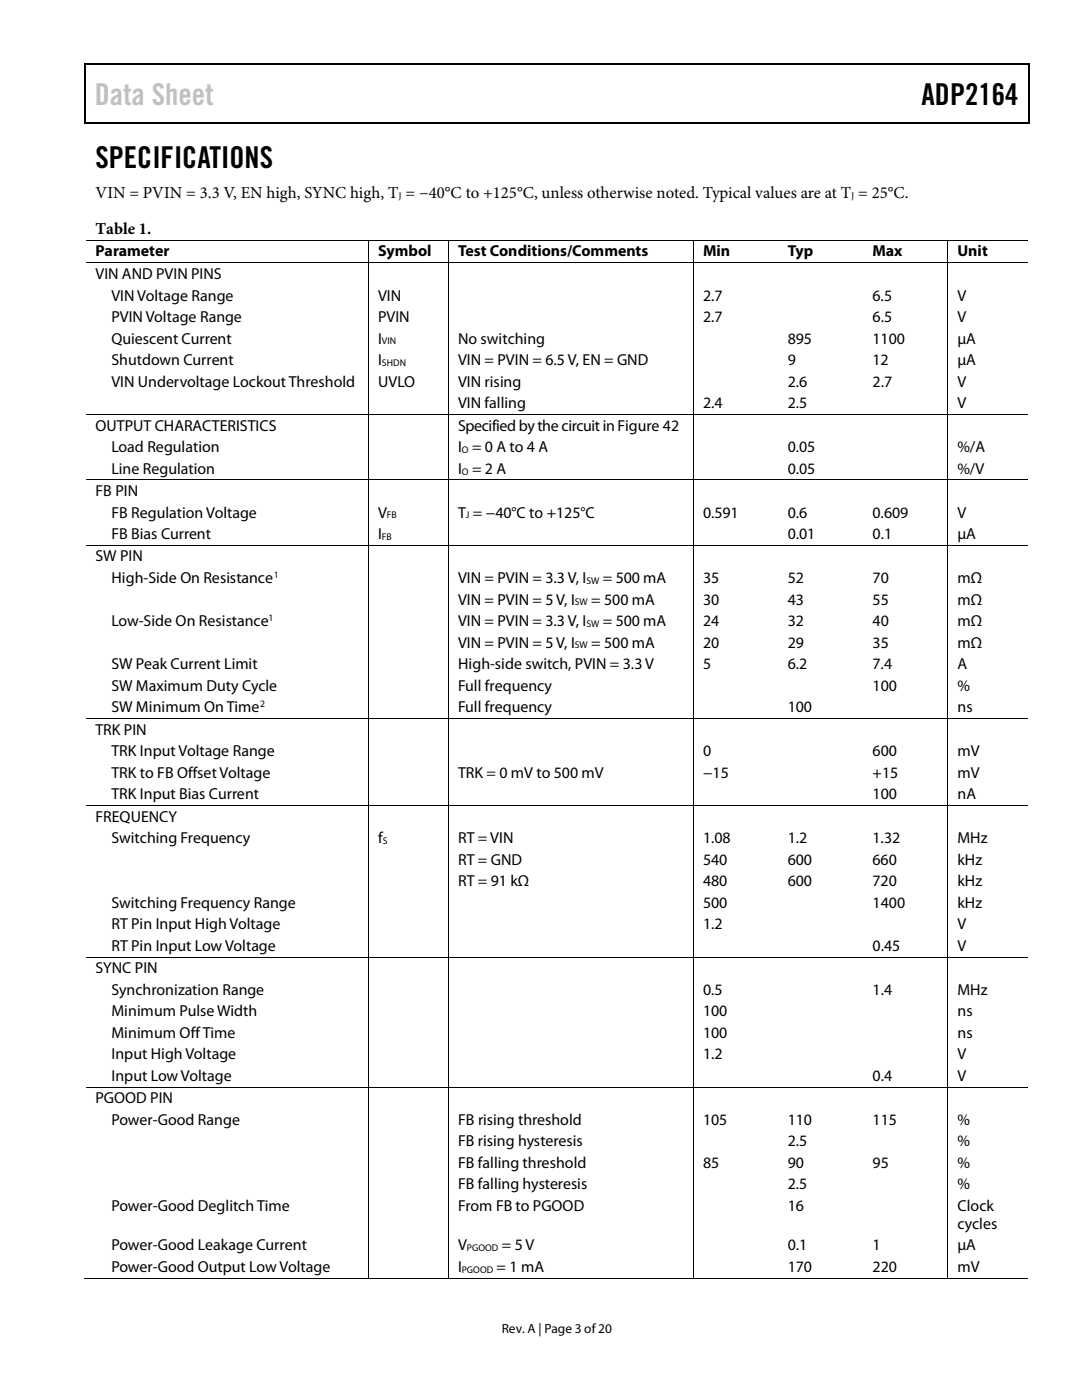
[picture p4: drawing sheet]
<svg xmlns="http://www.w3.org/2000/svg" width="216mm" height="279mm" viewBox="0 0 216 279" stroke-linecap="round" stroke-linejoin="round" font-family="sans-serif">
<defs><g id="words">
<text font-size="6" fill="#c1c1c1" x="18.9" y="20.9">Data Sheet</text>
<g font-size="6">
<text x="183.9" y="20.9">ADP2164</text>
<text x="19" y="33.6">SPECIFICATIONS</text>
</g>
<g font-size="3.3">
<text x="19" y="39.5">VIN = PVIN = 3.3 V, EN high, SYNC high, T = −40°C to +125°C, unless otherwise noted. Typical values are at T = 25°C.</text>
<text x="19.1" y="46.7">Table 1.</text>
</g>
<g font-size="3.2">
<text x="19" y="51.2">Parameter</text>
<text x="75.4" y="51.2">Symbol</text>
<text x="91.4" y="51.2">Test Conditions/Comments</text>
<text x="140.3" y="51.2">Min</text>
<text x="157.2" y="51.2">Typ</text>
<text x="174.1" y="51.2">Max</text>
<text x="191" y="51.2">Unit</text>
<text x="19" y="55.7">VIN AND PVIN PINS</text>
<text x="22.2" y="60">VIN Voltage Range</text>
<text x="75.4" y="60">VIN</text>
<text x="140.3" y="60">2.7</text>
<text x="174.1" y="60">6.5</text>
<text x="191" y="60">V</text>
<text x="22.2" y="64.3">PVIN Voltage Range</text>
<text x="75.4" y="64.3">PVIN</text>
<text x="140.3" y="64.3">2.7</text>
<text x="174.1" y="64.3">6.5</text>
<text x="191" y="64.3">V</text>
<text x="22.2" y="68.6">Quiescent Current</text>
<text x="75.4" y="68.6">I</text>
<text x="91.4" y="68.6">No switching</text>
<text x="157.2" y="68.6">895</text>
<text x="174.1" y="68.6">1100</text>
<text x="191.1" y="68.6">µA</text>
<text x="22.2" y="72.9">Shutdown Current</text>
<text x="22.2" y="77.2">VIN Undervoltage Lockout Threshold</text>
<text x="75.4" y="72.9">I</text>
<text x="75.4" y="77.2">UVLO</text>
<text x="91.4" y="77.2">VIN rising</text>
<text x="91.4" y="72.9">VIN = PVIN = 6.5V, EN = GND</text>
<text x="157.2" y="72.9">9</text>
<text x="157.2" y="77.2">2.6</text>
<text x="174.1" y="72.9">12</text>
<text x="174.1" y="77.2">2.7</text>
<text x="191" y="72.9">µA</text>
<text x="191" y="77.2">V</text>
<text x="91.4" y="81.4">VIN falling</text>
<text x="140.3" y="81.4">2.4</text>
<text x="157.2" y="81.4">2.5</text>
<text x="191.1" y="81.4">V</text>
<text x="19" y="85.9">OUTPUT CHARACTERISTICS</text>
<text x="91.4" y="85.9">Specified by the circuit inFigure 42</text>
<text x="22.2" y="90.2">Load Regulation</text>
<text x="22.2" y="94.5">Line Regulation</text>
<text x="91.4" y="90.2">I = 0 A to 4 A</text>
<text x="91.4" y="94.5">I = 2 A</text>
<text x="157.2" y="90.2">0.05</text>
<text x="157.2" y="94.5">0.05</text>
<text x="191.1" y="90.2">%/A</text>
<text x="191.1" y="94.5">%/V</text>
<text x="19" y="99">FB PIN</text>
<text x="22.2" y="103.3">FB Regulation Voltage</text>
<text x="22.2" y="107.6">FB Bias Current</text>
<text x="75.4" y="103.3">V</text>
<text x="75.4" y="107.6">I</text>
<text x="91.4" y="103.3">T = −40°C to +125°C</text>
<text x="140.3" y="103.3">0.591</text>
<text x="157.2" y="103.3">0.6</text>
<text x="157.2" y="107.6">0.01</text>
<text x="174.1" y="103.3">0.609</text>
<text x="174.1" y="107.6">0.1</text>
<text x="191" y="103.3">V</text>
<text x="191.1" y="107.6">µA</text>
<text x="19" y="112.1">SW PIN</text>
<text x="22.2" y="116.3">High-Side On Resistance</text>
<text x="91.4" y="116.3">VIN = PVIN = 3.3V, I</text>
<text x="120.3" y="116.3">= 500 mA</text>
<text x="140.3" y="116.3">35</text>
<text x="157.2" y="116.3">52</text>
<text x="174.1" y="116.3">70</text>
<text x="191.1" y="116.3">mΩ</text>
<text x="22.2" y="124.9">Low-Side On Resistance</text>
<text x="91.4" y="124.9">VIN = PVIN = 3.3V, I</text>
<text x="91.4" y="120.7">VIN = PVIN = 5V, I</text>
<text x="118" y="120.7">= 500 mA</text>
<text x="120.3" y="124.9">= 500 mA</text>
<text x="140.3" y="120.7">30</text>
<text x="140.3" y="124.9">24</text>
<text x="157.2" y="120.7">43</text>
<text x="157.2" y="124.9">32</text>
<text x="174.1" y="120.7">55</text>
<text x="174.1" y="124.9">40</text>
<text x="191.1" y="120.7">mΩ</text>
<text x="191.1" y="124.9">mΩ</text>
<text x="91.4" y="129.2">VIN = PVIN = 5V, I</text>
<text x="118" y="129.2">= 500 mA</text>
<text x="140.3" y="129.2">20</text>
<text x="157.2" y="129.2">29</text>
<text x="174.1" y="129.2">35</text>
<text x="191.1" y="129.2">mΩ</text>
<text x="22.2" y="133.5">SW Peak Current Limit</text>
<text x="22.2" y="137.8">SW Maximum Duty Cycle</text>
<text x="91.4" y="133.5">High-side switch, PVIN = 3.3V</text>
<text x="91.4" y="137.8">Full frequency</text>
<text x="140.3" y="133.5">5</text>
<text x="157.2" y="133.5">6.2</text>
<text x="174.1" y="133.5">7.4</text>
<text x="174.1" y="137.8">100</text>
<text x="191" y="133.5">A</text>
<text x="191" y="137.8">%</text>
<text x="22.2" y="142.1">SW Minimum On Time</text>
<text x="91.4" y="142.1">Full frequency</text>
<text x="157.2" y="142.1">100</text>
<text x="191" y="142.1">ns</text>
<text x="19" y="146.6">TRK PIN</text>
<text x="22.2" y="150.9">TRK Input Voltage Range</text>
<text x="22.2" y="155.2">TRK to FB Offset Voltage</text>
<text x="91.4" y="155.2">TRK = 0 mV to 500 mV</text>
<text x="140.3" y="155.2">−15</text>
<text x="140.3" y="150.9">0</text>
<text x="174.1" y="150.9">600</text>
<text x="174.1" y="155.2">+15</text>
<text x="191" y="150.9">mV</text>
<text x="191.1" y="155.2">mV</text>
<text x="22.2" y="159.5">TRK Input Bias Current</text>
<text x="174.1" y="159.5">100</text>
<text x="191" y="159.5">nA</text>
<text x="19" y="164">FREQUENCY</text>
<text x="22.2" y="168.3">Switching Frequency</text>
<text x="75.4" y="168.3">f</text>
<text x="91.4" y="168.3">RT = VIN</text>
<text x="91.4" y="172.6">RT = GND</text>
<text x="140.3" y="172.6">540</text>
<text x="140.3" y="168.3">1.08</text>
<text x="157.2" y="172.6">600</text>
<text x="157.2" y="168.3">1.2</text>
<text x="174.1" y="172.6">660</text>
<text x="174.1" y="168.3">1.32</text>
<text x="191" y="172.6">kHz</text>
<text x="191" y="168.3">MHz</text>
<text x="91.4" y="176.9">RT = 91 kΩ</text>
<text x="140.3" y="176.9">480</text>
<text x="157.2" y="176.9">600</text>
<text x="174.1" y="176.9">720</text>
<text x="191" y="176.9">kHz</text>
<text x="22.2" y="181.1">Switching Frequency Range</text>
<text x="22.2" y="185.5">RT Pin Input High Voltage</text>
<text x="140.3" y="185.5">1.2</text>
<text x="140.3" y="181.1">500</text>
<text x="174.1" y="181.1">1400</text>
<text x="191" y="185.5">V</text>
<text x="191" y="181.1">kHz</text>
<text x="22.2" y="189.7">RT Pin Input Low Voltage</text>
<text x="174.1" y="189.7">0.45</text>
<text x="191.1" y="189.7">V</text>
<text x="19" y="194.2">SYNC PIN</text>
<text x="22.2" y="198.5">Synchronization Range</text>
<text x="22.2" y="202.8">Minimum Pulse Width</text>
<text x="140.3" y="202.8">100</text>
<text x="140.3" y="198.5">0.5</text>
<text x="174.1" y="198.5">1.4</text>
<text x="191" y="198.5">MHz</text>
<text x="191.1" y="202.8">ns</text>
<text x="22.2" y="207.1">Minimum Off Time</text>
<text x="140.3" y="207.1">100</text>
<text x="191" y="207.1">ns</text>
<text x="22.2" y="211.4">Input High Voltage</text>
<text x="22.2" y="215.7">Input Low Voltage</text>
<text x="140.3" y="211.4">1.2</text>
<text x="174.1" y="215.7">0.4</text>
<text x="191" y="211.4">V</text>
<text x="191" y="215.7">V</text>
<text x="19" y="220.2">PGOOD PIN</text>
<text x="22.2" y="224.5">Power-Good Range</text>
<text x="91.4" y="224.5">FB rising threshold</text>
<text x="140.3" y="224.5">105</text>
<text x="157.2" y="224.5">110</text>
<text x="174.1" y="224.5">115</text>
<text x="191.1" y="224.5">%</text>
<text x="91.4" y="228.8">FB rising hysteresis</text>
<text x="91.4" y="233">FB falling threshold</text>
<text x="140.3" y="233">85</text>
<text x="157.2" y="228.8">2.5</text>
<text x="157.2" y="233">90</text>
<text x="174.1" y="233">95</text>
<text x="191" y="228.8">%</text>
<text x="191.1" y="233">%</text>
<text x="91.4" y="237.4">FB falling hysteresis</text>
<text x="157.2" y="237.4">2.5</text>
<text x="191" y="237.4">%</text>
<text x="22.2" y="241.6">Power-Good Deglitch Time</text>
<text x="91.4" y="241.6">From FB to PGOOD</text>
<text x="157.2" y="241.6">16</text>
<text x="191.1" y="241.6">Clock</text>
<text x="191.1" y="245.3">cycles</text>
<text x="22.2" y="249.6">Power-Good Leakage Current</text>
<text x="91.4" y="249.6">V</text>
<text x="100.1" y="249.6">= 5 V</text>
<text x="157.2" y="249.6">0.1</text>
<text x="174.1" y="249.6">1</text>
<text x="191.1" y="249.6">µA</text>
<text x="22.2" y="253.8">Power-Good Output Low Voltage</text>
<text x="91.4" y="253.8">I</text>
<text x="99.1" y="253.8">= 1 mA</text>
<text x="157.2" y="253.8">170</text>
<text x="174.1" y="253.8">220</text>
<text x="191.1" y="253.8">mV</text>
</g>
<text font-size="2.7" x="100.1" y="266">Rev. A | Page 3 of20</text>
<g font-size="1.9">
<text x="79.5" y="39.7">J</text>
<text x="169.8" y="39.7">J</text>
<text x="76.2" y="68.7">VIN</text>
<text x="76.2" y="73">SHDN</text>
<text x="92.2" y="90.4">O</text>
<text x="92.2" y="94.7">O</text>
<text x="76.2" y="107.7">FB</text>
<text x="77.2" y="103.5">FB</text>
<text x="93" y="103.5">J</text>
<text x="54.7" y="115.3">1</text>
<text x="117" y="116.5">SW</text>
<text x="53.6" y="123.9">1</text>
<text x="114.7" y="120.8">SW</text>
<text x="117" y="125.1">SW</text>
<text x="114.7" y="129.4">SW</text>
<text x="51.9" y="141.1">2</text>
<text x="76.4" y="168.4">S</text>
<text x="93.2" y="249.7">PGOOD</text>
<text x="92.2" y="254">PGOOD</text>
</g>
</g></defs>
<g fill="#000">
<path d="M16.9 12.7h.2v1h-.2zM16.9 12.7h.2v.3h-.2zM82.5 12.7h.3v.3h-.3zM205.1 12.7h.3v1h-.3zM205.1 12.7h.3v.3h-.3zM16.9 24.4h.2v.2h-.2zM82.3 24.4h.2v.2h-.2zM205.1 24.4h.3v.2h-.3zM73.4 47.8h.2v.2h-.2zM73.4 52.4h.2v.1h-.2zM89.4 47.8h.2v.2h-.2zM89.4 52.4h.2v.1h-.2z"/>
<path d="M138.3 47.8h.2v.2h-.2zM138.3 52.4h.2v.1h-.2zM155.3 47.8h.1v.2h-.1zM155.3 52.4h.1v.1h-.1zM172.2 47.8h.2v.2h-.2zM172.2 52.4h.2v.1h-.2zM189.1 47.8h.1v.2h-.1zM189.1 52.4h.1v.1h-.1zM73.4 82.6h.2v.2h-.2zM73.4 95.7h.2v.1h-.2zM89.4 82.6h.2v.2h-.2zM89.4 95.7h.2v.1h-.2z"/>
<path d="M138.3 82.6h.2v.2h-.2zM138.3 95.7h.2v.1h-.2zM155.3 82.6h.1v.2h-.1zM155.3 95.7h.1v.1h-.1zM172.2 82.6h.2v.2h-.2zM172.2 95.7h.2v.1h-.2zM189.1 82.6h.1v.2h-.1zM189.1 95.7h.1v.1h-.1zM73.4 108.8h.2v.1h-.2zM89.4 108.8h.2v.1h-.2zM138.3 108.8h.2v.1h-.2zM155.3 108.8h.1v.1h-.1z"/>
<path d="M172.2 108.8h.2v.1h-.2zM189.1 108.8h.1v.1h-.1zM73.4 143.3h.2v.2h-.2zM89.4 143.3h.2v.2h-.2zM138.3 143.3h.2v.2h-.2zM155.3 143.3h.1v.2h-.1zM172.2 143.3h.2v.2h-.2zM189.1 143.3h.1v.2h-.1zM73.4 160.7h.2v.1h-.2zM89.4 160.7h.2v.1h-.2zM138.3 160.7h.2v.1h-.2zM155.3 160.7h.1v.1h-.1z"/>
<path d="M172.2 160.7h.2v.1h-.2zM189.1 160.7h.1v.1h-.1zM73.4 190.9h.2v.2h-.2zM89.4 190.9h.2v.2h-.2zM138.3 190.9h.2v.2h-.2zM155.3 190.9h.1v.2h-.1zM172.2 190.9h.2v.2h-.2zM189.1 190.9h.1v.2h-.1zM73.4 216.9h.2v.1h-.2zM89.4 216.9h.2v.1h-.2zM138.3 216.9h.2v.1h-.2zM155.3 216.9h.1v.1h-.1z"/>
<path d="M172.2 216.9h.2v.1h-.2zM189.1 216.9h.1v.1h-.1zM73.4 255h.2v.2h-.2zM89.4 255h.2v.2h-.2zM138.3 255h.2v.2h-.2zM155 255h.2v.2h-.2zM172 255h.1v.2h-.1zM189.1 255h.1v.2h-.1z"/>
</g>
<path d="M17 13.7v10.7M17.1 12.8h65.4M82.8 12.8h122.3M205.2 13.7v10.7M17.1 24.5h188" fill="none" stroke="#000" stroke-width=".25"/>
<g fill="none" stroke="#000" stroke-width=".2">
<path d="M17.1 47.9h56.3M17.1 52.5h56.3M73.5 48v4.4M73.5 52.5v30.1M73.6 47.9h15.8M73.6 52.5h15.8M89.5 48v4.4M89.5 52.5v30.1M89.6 47.9h48.7M89.6 52.5h48.7M138.4 48v4.4M138.4 52.5v30.1"/>
<path d="M138.5 47.9h16.8M138.5 52.5h16.8M155.4 47.9h16.8M155.4 52.5h16.8M172.4 47.9h16.7M172.4 52.5h16.7M189.1 48v4.4M189.1 52.5v30.1M189.2 47.9h15.9M189.2 52.5h15.9M17.1 82.7h56.3M17.1 95.8h56.3"/>
<path d="M73.5 82.8v12.9M73.5 95.8v13M73.6 82.7h15.8M73.6 95.8h15.8M89.5 82.8v12.9M89.5 95.8v13M89.6 82.7h48.7M89.6 95.8h48.7M138.4 82.8v12.9M138.4 95.8v13M138.5 82.7h16.8M138.5 95.8h16.8"/>
<path d="M155.4 82.7h16.8M155.4 95.8h16.8M172.4 82.7h16.7M172.4 95.8h16.7M189.1 82.8v12.9M189.1 95.8v13M189.2 82.7h15.9M189.2 95.8h15.9M17.1 108.8h56.3M73.5 108.9v34.4M73.6 108.8h15.8M89.5 108.9v34.4"/>
<path d="M89.6 108.8h48.7M138.4 108.9v34.4M138.5 108.8h16.8M155.4 108.8h16.8M172.4 108.8h16.7M189.1 108.9v34.4M189.2 108.8h15.9M17.1 143.4h56.3M73.5 143.5v17.2M73.6 143.4h15.8M89.5 143.5v17.2M89.6 143.4h48.7"/>
<path d="M138.4 143.5v17.2M138.5 143.4h16.8M155.4 143.4h16.8M172.4 143.4h16.7M189.1 143.5v17.2M189.2 143.4h15.9M17.1 160.7h56.3M73.5 160.8v30.1M73.6 160.7h15.8M89.5 160.8v30.1M89.6 160.7h48.7M138.4 160.8v30.1"/>
<path d="M138.5 160.7h16.8M155.4 160.7h16.8M172.4 160.7h16.7M189.1 160.8v30.1M189.2 160.7h15.9M17.1 191h56.3M73.5 191.1v25.8M73.6 191h15.8M89.5 191.1v25.8M89.6 191h48.7M138.4 191.1v25.8M138.5 191h16.8"/>
<path d="M155.4 191h16.8M172.4 191h16.7M189.1 191.1v25.8M189.2 191h15.9M17.1 217h56.3M73.5 217v38M73.6 217h15.8M89.5 217v38M89.6 217h48.7M138.4 217v38M138.5 217h16.8M155.4 217h16.8"/>
<path d="M172.4 217h16.7M189.1 217v38M189.2 217h15.9M16.9 255.1h56.5M73.6 255.1h15.8M89.6 255.1h48.7M138.5 255.1h50.6M189.2 255.1h15.9"/>
</g>
<use href="#words"/>
</svg>
